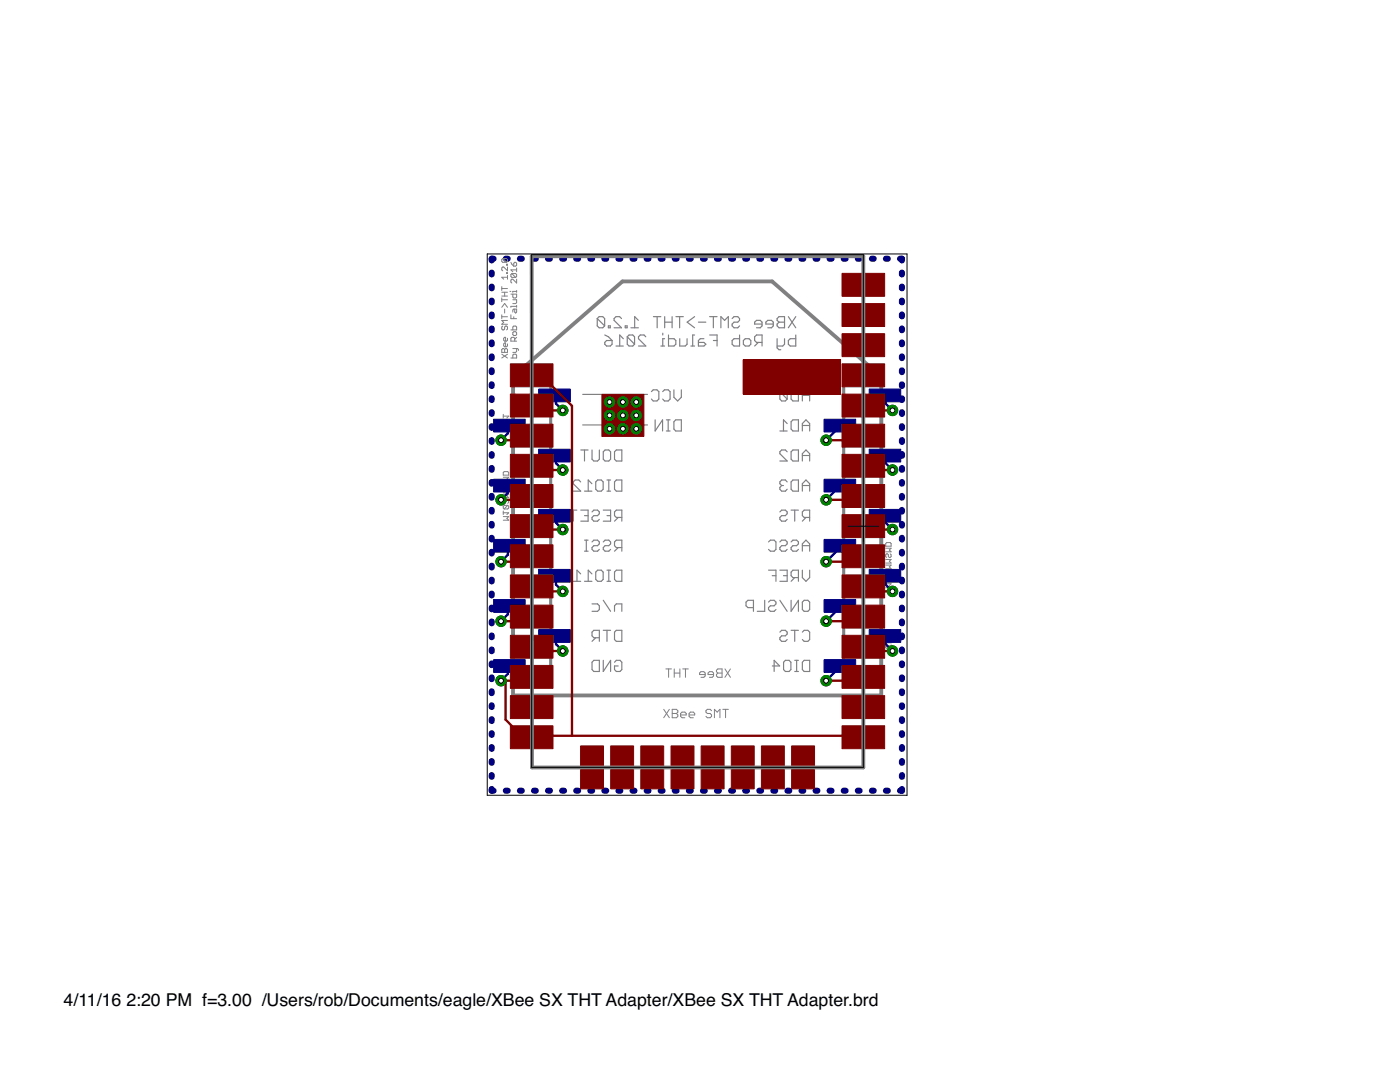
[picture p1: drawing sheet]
<svg xmlns="http://www.w3.org/2000/svg" width="279mm" height="216mm" viewBox="0 0 279 216" stroke-linecap="round" stroke-linejoin="round" font-family="sans-serif">
<defs><g id="words">
<g font-size="3.5">
<text x="12.7" y="200.7">4/11/16</text>
<text x="25.2" y="200.7">2:20 PM f=3.00 /Users/rob/Documents/eagle/XBee SX THT Adapter/XBee SX THT Adapter.brd</text>
</g>
</g></defs>
<path d="M104.6 78.9h3.1M106.2 77.3v3.2M170.6 132.9h3.1M172.1 131.3v3.2" fill="none" stroke="#000" stroke-width=".2"/>
<g fill="none" stroke="#808080" stroke-width=".2">
<path d="M100.4 82.7v.7M100.4 94.3l.2-.2h.7l.2 .2v.5h-1.1zM100.4 99.7v.7l.8-.7 .3 .2v.3l-.2 .2M100.4 84.5h1.1v-.5l-.2-.2h-.3l-.2 .2v.5M100.4 98.6h1.1l-.3 .4 .3 .3h-1.1M100.4 97.5h1.1l-.3 .3 .3 .4h-1.1M100.4 95.2h1.1l-.3 .4 .3 .3h-1.1M100.4 83h1.1l-.3 .4M101.3 96.4l.2 .1v.4l-.3 .1-.2-.1v-.4l-.4-.1-.2 .1v.4l.2 .1M101.5 85.1h-.9l-.2 .2 .2 .3M101.5 84.9v.4M100.4 103.1h1.1l-.3 .3 .3 .4h-1.1"/>
<path d="M100.4 102.3h1.1l-.3 .4M100.4 102v.7M101.3 100.8h-.7l-.2 .2v.4l.2 .2M101.3 100.8l.2 .2v.4l-.2 .2h-.7M101.3 100.8l-.7 .8M176.8 117.3h1l-.3 .3 .3 .4h-1M176.8 116.5h1l-.3 .3M176.8 113.9v.7l.7-.7 .3 .2v.3l-.1 .2M176.8 116.1v.7M176.8 112.8h1l-.3 .3 .3 .4h-1M176.8 111.6h1l-.3 .4 .3 .4h-1M176.8 109.4h1l-.3 .3 .3 .4h-1"/>
<path d="M177 108.3h.7l.1 .2v.5h-1v-.5zM177.7 110.5l.1 .2v.4l-.3 .1-.2-.1v-.4l-.3-.2-.2 .2v.4l.2 .1M177.7 115h-.7l-.2 .2v.3l.2 .2M177.7 115l.1 .2v.3l-.1 .2h-.7M177.7 115l-.7 .7M132.9 133.5h1.1M133.4 133.5v1.6M134.6 134.3h1.1M134.6 133.5v1.6M135.7 133.5v1.6M136.2 133.5h1.2M136.8 133.5v1.6"/>
<path d="M140.7 134.6h-1.1v-.3l.3-.3h.6l.2 .3v.6l-.2 .2h-.6M142.4 134.6h-1.1v-.3l.3-.3h.5l.3 .3v.6l-.3 .2h-.5M143 133.8l.3-.3h.8v1.6h-.8l-.3-.2v-.3l.3-.3-.3-.3zM143.3 134.3h.8M144.7 133.5l1.1 1.6M145.8 133.5l-1.1 1.6M176.8 126.4v.7l.7-.7h.2l.1 .2v.4l-.1 .1M176.8 128.3h1v-.6l-.1-.1h-.4l-.2 .1v.6M177.8 128.9h-.8l-.2 .1 .2 .4M177.8 128.7v.3"/>
</g>
<path d="M102.4 75.1l21.8-18.9h29.9l21.8 19v63.6h-73.5z" fill="none" stroke="#808080" stroke-width=".76"/>
<g fill="none" stroke="#808080" stroke-width=".23">
<path d="M116.3 78.7h12.9M119.2 63.6l.4-.4h.7l.4 .4v1.4M119.2 63.6v1.4l.4 .4h.7l.4-.4M119.2 63.6l1.5 1.4M120.7 66.8l.7 .4 .8 .7M121.1 67.9h1.1v.8l-.4 .3h-.7l-.4-.3v-.4zM121.4 65h.4v.4h-.4zM122.9 69h1.5M124 63.6l-.3-.4h-.8l-.3 .4v.3l1.4 1.5h-1.4M124.4 67.6l-.7-.8v2.2M124.8 65h.4v.4h-.4zM125.2 67.2v1.5l.3 .3h.8l.3-.3"/>
<path d="M125.2 67.2l.3-.4h.8l.3 .4v1.5M125.2 67.2l1.4 1.5M125.9 65.4h1.5M127.4 63.9l-.7-.7v2.2M128.9 67.2l-.4-.4h-.7l-.4 .4v.4l1.5 1.4h-1.5M130 78.1l.4-.3h.7l.4 .3v1.5l-.4 .4h-.7l-.4-.4M130.4 63.2h1.5M131.1 63.2v2.2M131.9 69h.7M132.2 78.1l.4-.3h.7l.4 .3v1.5l-.4 .4h-.7l-.4-.4M132.3 66.5v.3M132.6 67.6h-.3v1.4"/>
<path d="M132.7 64.3h1.4M132.7 63.2v2.2M133.4 66.8v2.2h1.1l.4-.3v-.8l-.4-.3h-1.1M134.1 63.2v2.2M134.5 77.8v1.5l.7 .7 .8-.7v-1.5M134.9 63.2h1.5M135.6 63.2v2.2M135.7 67.6v1.4h1.1l.3-.3v-1.1M137.9 69h.7M138.6 63.2l-1.5 1.1 1.5 1.1M138.6 66.8h-.4v2.2M139.4 64.3h1.5"/>
<path d="M140.5 67.6h-.7l-.4 .3v1.1h1.1l.4-.3-.4-.4h-1.1M141.6 63.2h1.5M141.6 66.8h1.5v2.2M142.4 63.2v2.2M142.4 67.9h.7M143.9 65.4v-2.2l.7 .7 .8-.7v2.2M146.1 63.6l.4-.4h.7l.4 .4v.3l-.4 .4h-.7l-.4 .4v.3l.4 .4h.7l.4-.4M147.6 66.8v2.2h-1.1l-.4-.3v-.8l.4-.3h1.1M148.4 67.9l.3-.3h.8l.3 .3v.8l-.3 .3h-.8l-.3-.3zM151.3 68.3l-.7 .7M152.1 64.7h-1.5v-.4l.4-.4h.7l.4 .4v.7l-.4 .4h-.7M152.1 68.3h-1.1l-.4-.4v-.7l.4-.4h1.1v2.2"/>
<path d="M154.3 64.7h-1.5v-.4l.4-.4h.8l.3 .4v.7l-.3 .4h-.8M155.1 63.6l.4-.4h1.1v2.2h-1.1l-.4-.4v-.3l.4-.4-.4-.4zM155.1 67.6v1.8l.4 .4h.3M155.5 64.3h1.1M155.6 78.1l.4-.3h.7l.4 .3v1.5M155.6 78.1v1.5l.4 .4h.7l.4-.4M155.6 78.1l1.5 1.5M156.6 67.6v1.1l-.4 .3h-1.1M157.3 63.2l1.5 2.2M157.9 78.1l.3-.3h1.1v2.2h-1.1l-.3-.4zM158.8 63.2l-1.5 2.2M158.8 66.8v2.2h-1.1l-.4-.3v-.8l.4-.3h1.1"/>
<path d="M160.1 78.9h1.5M115.9 96.2l-.4-.4h-.7l-.4 .4v.3l1.5 1.5h-1.5M115.9 89.8h1.5M116.3 84.8h12.9M116.6 89.8v2.2M116.6 98h1.5M118.1 96.5l-.7-.7v2.2M118.2 89.8v1.8l.3 .4h.8l.3-.4v-1.8M118.9 96.2l.4-.4h.7l.4 .4v1.4l-.4 .4h-.7l-.4-.4zM120.4 90.1l.4-.3h.7l.4 .3v1.5l-.4 .4h-.7l-.4-.4zM121.1 98h.8M121.1 95.8h.8"/>
<path d="M121.5 95.8v2.2M122.6 90.1l.4-.3h1.1v2.2h-1.1l-.4-.4zM123 95.8h1.1v2.2h-1.1l-.4-.4v-1.4zM130.7 83.8v2.2l1.5-2.2v2.2M133 86h.7M133 83.8h.7M133.3 83.8v2.2M134.9 83.8h1.1v2.2h-1.1l-.4-.4v-1.4zM155.6 86h1.5M156 96.9l-.4 .4v.3l.4 .4h.7l.4-.4M156 96.9h.4M157.1 90.1l-.4-.3h-.7l-.4 .3v.4l1.5 1.5h-1.5"/>
<path d="M157.1 96.2l-.4-.4h-.7l-.4 .4v.3l.4 .4M157.1 84.5l-.7-.7v2.2M157.9 90.1l.3-.3h1.1v2.2h-1.1l-.3-.4zM158.2 83.8h1.1v2.2h-1.1l-.3-.4v-1.4zM158.2 95.8h1.1v2.2h-1.1l-.3-.4v-1.4zM160.1 80v-1.5l.7-.7 .8 .7v1.5M160.1 86v-1.5l.7-.7 .8 .7v1.5M160.1 92v-1.5l.7-.7 .8 .7v1.5M160.1 98v-1.5l.7-.7 .8 .7v1.5M160.1 84.9h1.5M160.1 90.9h1.5M160.1 96.9h1.5"/>
<path d="M113.7 101.8h1.4M114.4 101.8v2.2M114.4 116h1.5M115.9 114.5l-.8-.7v2.2M115.9 101.8h1.5v2.2h-1.5M116.6 102.9h.8M116.6 107.8h.8M116.6 110h.8M116.6 116h1.5M117 107.8v2.2M118.1 114.5l-.7-.7v2.2M118.2 102.2l.3-.4h.8l.3 .4v.3l-.3 .4h-.8l-.3 .4v.3l.3 .4h.8l.3-.4"/>
<path d="M118.2 108.1l.3-.3h.8l.3 .3v.4l-.3 .4h-.8l-.3 .4v.3l.3 .4h.8l.3-.4M118.9 114.2l.4-.4h.7l.4 .4v1.4l-.4 .4h-.7l-.4-.4zM120.4 101.8h1.5v2.2h-1.5M120.4 108.1l.4-.3h.7l.4 .3v.4l-.4 .4h-.7l-.4 .4v.3l.4 .4h.7l.4-.4M120.4 119.8l1.5 2.2M121.1 102.9h.8M121.1 116h.8M121.1 113.8h.8M121.5 113.8v2.2M123 113.8h1.1v2.2h-1.1l-.4-.4v-1.4zM123.4 103.3l-.8 .7M123.4 109.3l-.8 .7"/>
<path d="M124.1 103.3h-1.1l-.4-.4v-.7l.4-.4h1.1v2.2M124.1 109.3h-1.1l-.4-.4v-.8l.4-.3h1.1v2.2M152.6 119.8v2.2h-1.5M153.4 108.1l.4-.3h.7l.4 .3v1.5l-.4 .4h-.7l-.4-.4M153.4 113.8h1.5v2.2M154.1 114.9h.8M155.6 102.2l.4-.4h.7l.4 .4v.3l-.4 .4h-.7l-.4 .4v.3l.4 .4h.7l.4-.4M155.6 108.1l.4-.3h.7l.4 .3v.4l-.4 .4h-.7l-.4 .4v.3l.4 .4h.7l.4-.4M155.6 113.8h1.5v2.2h-1.5M155.6 119.8l1.5 2.2M156.4 114.9h.7M157.9 101.8h1.4"/>
<path d="M157.9 108.1l.3-.3h.8l.3 .3v.4l-.3 .4h-.8l-.3 .4v.3l.3 .4h.8l.3-.4M157.9 119.8v2.2l1.4-2.2v2.2M158.6 101.8v2.2M158.6 115.3l-.7 .7M159.3 115.3h-1.1l-.3-.4v-.7l.3-.4h1.1v2.2M160.1 108.9h1.5M160.1 110v-1.5l.7-.7 .8 .7v1.5M160.1 113.8v1.5l.7 .7 .8-.7v-1.5M160.8 103.3l-.7 .7M161.6 103.3h-1.1l-.4-.4v-.7l.4-.4h1.1v2.2M118.2 120.5h1.1l.3 .4v.7l-.3 .4h-1.1M118.5 131.8h1.1v2.2h-1.1l-.3-.4v-1.5z"/>
<path d="M118.9 127.3l-.7 .7M119.6 127.3h-1.1l-.3-.4v-.8l.3-.3h1.1v2.2M120.4 131.8v2.2l1.5-2.2v2.2M120.4 125.8h1.5M121.1 125.8v2.2M122.6 122v-1.1l.4-.4h1.1v1.5M122.6 132.1l.4-.3h.7l.4 .3v1.5l-.4 .4h-.7l-.4-.4v-.7h.8M123 125.8h1.1v2.2h-1.1l-.4-.4v-1.5zM150.4 121.2h-1.1l-.4-.3v-.8l.4-.3h1.1v2.2M153.4 120.1l.4-.3h.7l.4 .3v.4l-.4 .4h-.7l-.4 .3v.4l.4 .4h.7l.4-.4M154.1 132.9h1.5l-1.1-1.1v2.2M155.6 126.1l.4-.3h.7l.4 .3v.4l-.4 .4h-.7l-.4 .4v.3l.4 .4h.7l.4-.4"/>
<path d="M156.7 131.8h.8l.3 .3v1.5l-.3 .4h-.8l-.3-.4v-1.5zM157.9 125.8h1.4M158.6 131.8h.7M158.6 134h.7M158.6 125.8v2.2M159 131.8v2.2M160.1 120.1l.4-.3h.7l.4 .3v1.5l-.4 .4h-.7l-.4-.4zM160.1 126.1l.4-.3h.7l.4 .3v1.5l-.4 .4h-.7l-.4-.4M160.5 131.8h1.1v2.2h-1.1l-.4-.4v-1.5z"/>
</g>
<path d="M102.4 75.2h7.5v61.5h-7.5zM168.4 75.2h7.5v61.5h-7.5z" fill="none" stroke="#808080" stroke-width=".61"/>
<g fill="#000080" stroke="#000080" stroke-width=".2">
<path d="M107.5 77.6h6.3v2.6h-6.3z"/>
<path d="M98.5 83.7h6.3v2.5h-6.3z"/>
<path d="M107.5 89.6h6.3v2.6h-6.3z"/>
<path d="M98.5 95.6h6.3v2.6h-6.3z"/>
<path d="M107.5 101.6h6.3v2.6h-6.3z"/>
<path d="M98.5 107.6h6.3v2.6h-6.3z"/>
<path d="M107.5 113.6h6.3v2.6h-6.3z"/>
<path d="M98.5 119.6h6.3v2.6h-6.3z"/>
<path d="M107.5 125.6h6.3v2.6h-6.3z"/>
<path d="M98.5 131.6h6.3v2.6h-6.3z"/>
<path d="M164.5 131.6h6.3v2.6h-6.3z"/>
<path d="M173.5 125.6h6.3v2.6h-6.3z"/>
<path d="M164.5 119.6h6.3v2.6h-6.3z"/>
<path d="M173.5 113.6h6.3v2.6h-6.3z"/>
<path d="M164.5 107.6h6.3v2.6h-6.3z"/>
<path d="M173.5 101.6h6.3v2.6h-6.3z"/>
<path d="M164.5 95.6h6.3v2.6h-6.3z"/>
<path d="M173.5 89.6h6.3v2.6h-6.3z"/>
<path d="M164.5 83.7h6.3v2.5h-6.3z"/>
<path d="M173.5 77.6h6.3v2.6h-6.3z"/>
</g>
<g fill="none" stroke="#000080" stroke-width=".47">
<path d="M110.7 78.9l.3 .3v1.3l1.3 1.4M176.6 78.9l.1 .3v1.3l1.4 1.4M101.7 84.9l-.4 .2v1.4l-1.3 1.3M101.7 96.9l-.4 .1v1.4l-1.3 1.3M110.7 90.9l.3 .1v1.4l1.3 1.4M167.6 84.9v.2l-2.7 2.7M167.6 96.9l-2.7 2.8M176.6 90.9l.1 .1v1.4l1.4 1.4M101.7 108.9l-.4 .4v1.4l-1.3 1.4M110.7 102.9h.3v1.4l1.3 1.4M110.7 114.9l.3 .4v1.3l1.3 1.4M167.6 108.9v.4l-2.7 2.8"/>
<path d="M176.6 102.9h.1v1.4l1.4 1.4M176.6 114.9l.1 1.7 1.4 1.4M101.7 120.9l-.4 .3v1.4l-1.3 1.4M101.7 132.9l-.4 .2v1.4l-1.3 1.3M110.7 126.9l.3 .2v1.4l1.3 1.4M167.6 120.9v.3l-2.7 2.8M167.6 132.9v.2l-2.7 2.7M176.6 126.9l.1 .2v1.4l1.4 1.4"/>
</g>
<g fill="none" stroke="#000080" stroke-width="1.2">
<path d="M98.1 54.4v.4M98.1 57.2v.3M98.1 60v.3M98.5 51.6h-.4v.4M100.9 51.6h.4M103.8 51.6h.3M106.6 51.6h.3M109.4 51.6h.3M112.2 51.6h.4M115 51.6h.4M117.8 51.6h.4M120.6 51.6h.4"/>
<path d="M123.4 51.6h.4M126.2 51.6h.4M129.1 51.6h.3M131.8 51.6h.4M134.7 51.6h.3M137.5 51.6h.4M140.3 51.6h.4M143.1 51.6h.4M145.9 51.6h.4M148.7 51.6h.4M151.5 51.6h.4M154.3 51.6h.4"/>
<path d="M157.1 51.6h.4M160 51.6h.3M162.8 51.6h.3M165.6 51.6h.3M168.4 51.6h.4M171.2 51.6h.4M174 51.6h.4M176.8 51.6h.4M179.6 51.6h.4v.4M180 54.4v.4M180 57.2v.3M180 60v.3"/>
<path d="M98.1 62.8v.3M98.1 65.6v.3M98.1 68.3v.4M98.1 71.1v.4M98.1 73.9v.4M98.1 76.7v.3M98.1 79.5v.3M180 62.8v.3M180 65.6v.3M180 68.3v.4M180 71.1v.4M180 73.9v.4"/>
<path d="M180 76.7v.3M180 79.5v.3M98.1 82.3v.3M98.1 85v.4M98.1 87.8v.4M98.1 90.6v.4M98.1 93.4v.3M98.1 96.2v.3M98.1 99v.3M180 82.3v.3M180 85v.4M180 87.8v.4"/>
<path d="M180 90.6v.4M180 93.4v.3M180 96.2v.3M180 99v.3M98.1 101.7v.4M98.1 104.5v.4M98.1 107.3v.4M98.1 110.1v.3M98.1 112.9v.3M98.1 115.7v.3M98.1 118.4v.4M180 101.7v.4"/>
<path d="M180 104.5v.4M180 107.3v.4M180 110.1v.3M180 112.9v.3M180 115.7v.3M180 118.4v.4M98.1 121.2v.4M98.1 124v.4M98.1 126.8v.3M98.1 129.6v.3M98.1 132.4v.3M98.1 135.2v.3"/>
<path d="M98.1 137.9v.4M180 121.2v.4M180 124v.4M180 126.8v.3M180 129.6v.3M180 132.4v.3M180 135.2v.3M180 137.9v.4M98.1 157.4v.4h.4M98.1 140.7v.4M98.1 143.5v.4M98.1 146.3v.3"/>
<path d="M98.1 149.1v.3M98.1 151.9v.3M98.1 154.7v.3M100.9 157.8h.4M103.8 157.8h.3M106.6 157.8h.3M109.4 157.8h.3M112.2 157.8h.4M115 157.8h.4M117.8 157.8h.4M120.6 157.8h.4M123.4 157.8h.4"/>
<path d="M126.2 157.8h.4M129.1 157.8h.3M131.8 157.8h.4M134.7 157.8h.3M137.5 157.8h.4M140.3 157.8h.4M143.1 157.8h.4M145.9 157.8h.4M148.7 157.8h.4M151.5 157.8h.4M154.3 157.8h.4M157.1 157.8h.4"/>
<path d="M160 157.8h.3M162.8 157.8h.3M165.6 157.8h.3M168.4 157.8h.4M171.2 157.8h.4M174 157.8h.4M176.8 157.8h.4M180 140.7v.4M180 143.5v.4M180 146.3v.3M180 149.1v.3M180 151.9v.3"/>
<path d="M180 154.7v.3M180 157.4v.4h-.4"/>
</g>
<circle cx="121.6" cy="80.2" r="1.04" fill="#008000" stroke="#008000" stroke-width=".2"/>
<circle cx="121.6" cy="80.2" r=".49" fill="#fff" stroke="#000" stroke-width=".2"/>
<circle cx="127" cy="80.2" r="1.04" fill="#008000" stroke="#008000" stroke-width=".2"/>
<circle cx="127" cy="80.2" r=".49" fill="#fff" stroke="#000" stroke-width=".2"/>
<circle cx="124.3" cy="80.2" r="1.04" fill="#008000" stroke="#008000" stroke-width=".2"/>
<circle cx="124.3" cy="80.2" r=".49" fill="#fff" stroke="#000" stroke-width=".2"/>
<circle cx="121.6" cy="82.9" r="1.04" fill="#008000" stroke="#008000" stroke-width=".2"/>
<circle cx="121.6" cy="82.9" r=".49" fill="#fff" stroke="#000" stroke-width=".2"/>
<circle cx="121.6" cy="85.6" r="1.04" fill="#008000" stroke="#008000" stroke-width=".2"/>
<circle cx="121.6" cy="85.6" r=".49" fill="#fff" stroke="#000" stroke-width=".2"/>
<circle cx="127" cy="85.6" r="1.04" fill="#008000" stroke="#008000" stroke-width=".2"/>
<circle cx="127" cy="85.6" r=".49" fill="#fff" stroke="#000" stroke-width=".2"/>
<circle cx="127" cy="82.9" r="1.04" fill="#008000" stroke="#008000" stroke-width=".2"/>
<circle cx="127" cy="82.9" r=".49" fill="#fff" stroke="#000" stroke-width=".2"/>
<circle cx="124.3" cy="82.9" r="1.04" fill="#008000" stroke="#008000" stroke-width=".2"/>
<circle cx="124.3" cy="82.9" r=".49" fill="#fff" stroke="#000" stroke-width=".2"/>
<circle cx="124.3" cy="85.6" r="1.04" fill="#008000" stroke="#008000" stroke-width=".2"/>
<circle cx="124.3" cy="85.6" r=".49" fill="#fff" stroke="#000" stroke-width=".2"/>
<circle cx="100" cy="135.8" r="1.04" fill="#008000" stroke="#008000" stroke-width=".2"/>
<circle cx="100" cy="135.8" r=".49" fill="#fff" stroke="#000" stroke-width=".2"/>
<circle cx="112.3" cy="81.9" r="1.04" fill="#008000" stroke="#008000" stroke-width=".2"/>
<circle cx="112.3" cy="81.9" r=".49" fill="#fff" stroke="#000" stroke-width=".2"/>
<circle cx="100" cy="87.8" r="1.04" fill="#008000" stroke="#008000" stroke-width=".2"/>
<circle cx="100" cy="87.8" r=".49" fill="#fff" stroke="#000" stroke-width=".2"/>
<circle cx="112.3" cy="93.8" r="1.04" fill="#008000" stroke="#008000" stroke-width=".2"/>
<circle cx="112.3" cy="93.8" r=".49" fill="#fff" stroke="#000" stroke-width=".2"/>
<circle cx="100" cy="99.7" r="1.04" fill="#008000" stroke="#008000" stroke-width=".2"/>
<circle cx="100" cy="99.7" r=".49" fill="#fff" stroke="#000" stroke-width=".2"/>
<circle cx="112.3" cy="105.7" r="1.04" fill="#008000" stroke="#008000" stroke-width=".2"/>
<circle cx="112.3" cy="105.7" r=".49" fill="#fff" stroke="#000" stroke-width=".2"/>
<circle cx="100" cy="112.1" r="1.04" fill="#008000" stroke="#008000" stroke-width=".2"/>
<circle cx="100" cy="112.1" r=".49" fill="#fff" stroke="#000" stroke-width=".2"/>
<circle cx="100" cy="124" r="1.04" fill="#008000" stroke="#008000" stroke-width=".2"/>
<circle cx="100" cy="124" r=".49" fill="#fff" stroke="#000" stroke-width=".2"/>
<circle cx="178.1" cy="81.9" r="1.04" fill="#008000" stroke="#008000" stroke-width=".2"/>
<circle cx="178.1" cy="81.9" r=".49" fill="#fff" stroke="#000" stroke-width=".2"/>
<circle cx="164.9" cy="87.8" r="1.04" fill="#008000" stroke="#008000" stroke-width=".2"/>
<circle cx="164.9" cy="87.8" r=".49" fill="#fff" stroke="#000" stroke-width=".2"/>
<circle cx="178.1" cy="93.8" r="1.04" fill="#008000" stroke="#008000" stroke-width=".2"/>
<circle cx="178.1" cy="93.8" r=".49" fill="#fff" stroke="#000" stroke-width=".2"/>
<circle cx="164.9" cy="99.7" r="1.04" fill="#008000" stroke="#008000" stroke-width=".2"/>
<circle cx="164.9" cy="99.7" r=".49" fill="#fff" stroke="#000" stroke-width=".2"/>
<circle cx="164.9" cy="112.1" r="1.04" fill="#008000" stroke="#008000" stroke-width=".2"/>
<circle cx="164.9" cy="112.1" r=".49" fill="#fff" stroke="#000" stroke-width=".2"/>
<circle cx="178.1" cy="118" r="1.04" fill="#008000" stroke="#008000" stroke-width=".2"/>
<circle cx="178.1" cy="118" r=".49" fill="#fff" stroke="#000" stroke-width=".2"/>
<circle cx="164.9" cy="124" r="1.04" fill="#008000" stroke="#008000" stroke-width=".2"/>
<circle cx="164.9" cy="124" r=".49" fill="#fff" stroke="#000" stroke-width=".2"/>
<circle cx="178.1" cy="129.9" r="1.04" fill="#008000" stroke="#008000" stroke-width=".2"/>
<circle cx="178.1" cy="129.9" r=".49" fill="#fff" stroke="#000" stroke-width=".2"/>
<circle cx="164.9" cy="135.8" r="1.04" fill="#008000" stroke="#008000" stroke-width=".2"/>
<circle cx="164.9" cy="135.8" r=".49" fill="#fff" stroke="#000" stroke-width=".2"/>
<circle cx="112.3" cy="118" r="1.04" fill="#008000" stroke="#008000" stroke-width=".2"/>
<circle cx="112.3" cy="118" r=".49" fill="#fff" stroke="#000" stroke-width=".2"/>
<circle cx="112.3" cy="129.9" r="1.04" fill="#008000" stroke="#008000" stroke-width=".2"/>
<circle cx="112.3" cy="129.9" r=".49" fill="#fff" stroke="#000" stroke-width=".2"/>
<circle cx="178.1" cy="105.7" r="1.04" fill="#008000" stroke="#008000" stroke-width=".2"/>
<circle cx="178.1" cy="105.7" r=".49" fill="#fff" stroke="#000" stroke-width=".2"/>
<g fill="#800000" stroke="#800000" stroke-width=".2">
<path d="M101.9 72.6h8.5v4.6h-8.5z"/>
<path d="M101.9 78.6h8.5v4.6h-8.5z"/>
<path d="M101.9 84.6h8.5v4.6h-8.5z"/>
<path d="M101.9 90.7h8.5v4.5h-8.5z"/>
<path d="M101.9 96.7h8.5v4.6h-8.5z"/>
<path d="M101.9 102.7h8.5v4.6h-8.5z"/>
<path d="M101.9 108.7h8.5v4.6h-8.5z"/>
<path d="M101.9 114.7h8.5v4.6h-8.5z"/>
<path d="M101.9 120.8h8.5v4.5h-8.5z"/>
<path d="M101.9 126.8h8.5v4.5h-8.5z"/>
<path d="M101.9 132.8h8.5v4.6h-8.5z"/>
<path d="M101.9 138.8h8.5v4.6h-8.5z"/>
<path d="M101.9 144.8h8.5v4.6h-8.5z"/>
<path d="M115.9 148.8h4.5v8.6h-4.5z"/>
<path d="M121.9 148.8h4.5v8.6h-4.5z"/>
<path d="M127.9 148.8h4.6v8.6h-4.6z"/>
<path d="M133.9 148.8h4.6v8.6h-4.6z"/>
<path d="M139.9 148.8h4.6v8.6h-4.6z"/>
<path d="M145.9 148.8h4.6v8.6h-4.6z"/>
<path d="M152 148.8h4.5v8.6h-4.5z"/>
<path d="M158 148.8h4.6v8.6h-4.6z"/>
<path d="M168 144.8h8.6v4.6h-8.6z"/>
<path d="M168 138.8h8.6v4.6h-8.6z"/>
<path d="M168 132.8h8.6v4.6h-8.6z"/>
<path d="M168 126.8h8.6v4.5h-8.6z"/>
<path d="M168 120.8h8.6v4.5h-8.6z"/>
<path d="M168 114.7h8.6v4.6h-8.6z"/>
<path d="M168 108.7h8.6v4.6h-8.6z"/>
<path d="M168 102.7h8.6v4.6h-8.6z"/>
<path d="M168 96.7h8.6v4.6h-8.6z"/>
<path d="M168 90.7h8.6v4.5h-8.6z"/>
<path d="M168 84.6h8.6v4.6h-8.6z"/>
<path d="M168 78.6h8.6v4.6h-8.6z"/>
<path d="M168 72.6h8.6v4.6h-8.6z"/>
<path d="M168 66.6h8.6v4.6h-8.6z"/>
<path d="M168 60.6h8.6v4.6h-8.6z"/>
<path d="M168 54.5h8.6v4.6h-8.6z"/>
<path d="M120.1 78.7h8.4v8.4h-8.4z"/>
</g>
<g fill="none" stroke="#800000" stroke-width=".47">
<path d="M106.1 74.9l.3 .2h1.8l6 5.9v65.8M106.1 80.9l.3 .1 .9 .9h5M106.1 86.9h-.2l-.9 .9h-5M106.1 92.9l.7 .9h5.5M106.1 99l-.6 .7h-5.5M172.3 80.9l.3 .1 .9 .9h4.6M172.3 86.9l-1 .9h-6.4M172.3 92.9l.8 .9h5M172.3 99l-.6 .7h-6.8M106.1 105l.7 .7h5.5M106.1 111l-1.1 1.1h-5M106.1 117l.3 .1 .9 .9h5"/>
<path d="M172.3 105l.8 .7h5M172.3 111l-1 1.1h-6.4M172.3 117l.3 .1 .9 .9h4.6M100.9 135.8v7.8l3.2 3.2h1.8l.2 .3 .3-.3h65.8l.1 .3M106.1 135.1l-.6 .7h-5.5M106.1 123h-.2l-.9 1h-5M106.1 129.1l.7 .8h5.5M172.3 135.1l-.6 .7h-6.8M172.3 123l-1 1h-6.4M172.3 129.1l.8 .8h5"/>
</g>
<circle cx="121.6" cy="80.2" r="1.04" fill="#008000" stroke="#008000" stroke-width=".2"/>
<circle cx="121.6" cy="80.2" r=".49" fill="#fff" stroke="#000" stroke-width=".2"/>
<circle cx="127" cy="80.2" r="1.04" fill="#008000" stroke="#008000" stroke-width=".2"/>
<circle cx="127" cy="80.2" r=".49" fill="#fff" stroke="#000" stroke-width=".2"/>
<circle cx="124.3" cy="80.2" r="1.04" fill="#008000" stroke="#008000" stroke-width=".2"/>
<circle cx="124.3" cy="80.2" r=".49" fill="#fff" stroke="#000" stroke-width=".2"/>
<circle cx="121.6" cy="82.9" r="1.04" fill="#008000" stroke="#008000" stroke-width=".2"/>
<circle cx="121.6" cy="82.9" r=".49" fill="#fff" stroke="#000" stroke-width=".2"/>
<circle cx="121.6" cy="85.6" r="1.04" fill="#008000" stroke="#008000" stroke-width=".2"/>
<circle cx="121.6" cy="85.6" r=".49" fill="#fff" stroke="#000" stroke-width=".2"/>
<circle cx="127" cy="85.6" r="1.04" fill="#008000" stroke="#008000" stroke-width=".2"/>
<circle cx="127" cy="85.6" r=".49" fill="#fff" stroke="#000" stroke-width=".2"/>
<circle cx="127" cy="82.9" r="1.04" fill="#008000" stroke="#008000" stroke-width=".2"/>
<circle cx="127" cy="82.9" r=".49" fill="#fff" stroke="#000" stroke-width=".2"/>
<circle cx="124.3" cy="82.9" r="1.04" fill="#008000" stroke="#008000" stroke-width=".2"/>
<circle cx="124.3" cy="82.9" r=".49" fill="#fff" stroke="#000" stroke-width=".2"/>
<circle cx="124.3" cy="85.6" r="1.04" fill="#008000" stroke="#008000" stroke-width=".2"/>
<circle cx="124.3" cy="85.6" r=".49" fill="#fff" stroke="#000" stroke-width=".2"/>
<circle cx="100" cy="135.8" r="1.04" fill="#008000" stroke="#008000" stroke-width=".2"/>
<circle cx="100" cy="135.8" r=".49" fill="#fff" stroke="#000" stroke-width=".2"/>
<circle cx="112.3" cy="81.9" r="1.04" fill="#008000" stroke="#008000" stroke-width=".2"/>
<circle cx="112.3" cy="81.9" r=".49" fill="#fff" stroke="#000" stroke-width=".2"/>
<circle cx="100" cy="87.8" r="1.04" fill="#008000" stroke="#008000" stroke-width=".2"/>
<circle cx="100" cy="87.8" r=".49" fill="#fff" stroke="#000" stroke-width=".2"/>
<circle cx="112.3" cy="93.8" r="1.04" fill="#008000" stroke="#008000" stroke-width=".2"/>
<circle cx="112.3" cy="93.8" r=".49" fill="#fff" stroke="#000" stroke-width=".2"/>
<circle cx="100" cy="99.7" r="1.04" fill="#008000" stroke="#008000" stroke-width=".2"/>
<circle cx="100" cy="99.7" r=".49" fill="#fff" stroke="#000" stroke-width=".2"/>
<circle cx="112.3" cy="105.7" r="1.04" fill="#008000" stroke="#008000" stroke-width=".2"/>
<circle cx="112.3" cy="105.7" r=".49" fill="#fff" stroke="#000" stroke-width=".2"/>
<circle cx="100" cy="112.1" r="1.04" fill="#008000" stroke="#008000" stroke-width=".2"/>
<circle cx="100" cy="112.1" r=".49" fill="#fff" stroke="#000" stroke-width=".2"/>
<circle cx="100" cy="124" r="1.04" fill="#008000" stroke="#008000" stroke-width=".2"/>
<circle cx="100" cy="124" r=".49" fill="#fff" stroke="#000" stroke-width=".2"/>
<circle cx="178.1" cy="81.9" r="1.04" fill="#008000" stroke="#008000" stroke-width=".2"/>
<circle cx="178.1" cy="81.9" r=".49" fill="#fff" stroke="#000" stroke-width=".2"/>
<circle cx="164.9" cy="87.8" r="1.04" fill="#008000" stroke="#008000" stroke-width=".2"/>
<circle cx="164.9" cy="87.8" r=".49" fill="#fff" stroke="#000" stroke-width=".2"/>
<circle cx="178.1" cy="93.8" r="1.04" fill="#008000" stroke="#008000" stroke-width=".2"/>
<circle cx="178.1" cy="93.8" r=".49" fill="#fff" stroke="#000" stroke-width=".2"/>
<circle cx="164.9" cy="99.7" r="1.04" fill="#008000" stroke="#008000" stroke-width=".2"/>
<circle cx="164.9" cy="99.7" r=".49" fill="#fff" stroke="#000" stroke-width=".2"/>
<circle cx="164.9" cy="112.1" r="1.04" fill="#008000" stroke="#008000" stroke-width=".2"/>
<circle cx="164.9" cy="112.1" r=".49" fill="#fff" stroke="#000" stroke-width=".2"/>
<circle cx="178.1" cy="118" r="1.04" fill="#008000" stroke="#008000" stroke-width=".2"/>
<circle cx="178.1" cy="118" r=".49" fill="#fff" stroke="#000" stroke-width=".2"/>
<circle cx="164.9" cy="124" r="1.04" fill="#008000" stroke="#008000" stroke-width=".2"/>
<circle cx="164.9" cy="124" r=".49" fill="#fff" stroke="#000" stroke-width=".2"/>
<circle cx="178.1" cy="129.9" r="1.04" fill="#008000" stroke="#008000" stroke-width=".2"/>
<circle cx="178.1" cy="129.9" r=".49" fill="#fff" stroke="#000" stroke-width=".2"/>
<circle cx="164.9" cy="135.8" r="1.04" fill="#008000" stroke="#008000" stroke-width=".2"/>
<circle cx="164.9" cy="135.8" r=".49" fill="#fff" stroke="#000" stroke-width=".2"/>
<circle cx="112.3" cy="118" r="1.04" fill="#008000" stroke="#008000" stroke-width=".2"/>
<circle cx="112.3" cy="118" r=".49" fill="#fff" stroke="#000" stroke-width=".2"/>
<circle cx="112.3" cy="129.9" r="1.04" fill="#008000" stroke="#008000" stroke-width=".2"/>
<circle cx="112.3" cy="129.9" r=".49" fill="#fff" stroke="#000" stroke-width=".2"/>
<circle cx="178.1" cy="105.7" r="1.04" fill="#008000" stroke="#008000" stroke-width=".2"/>
<circle cx="178.1" cy="105.7" r=".49" fill="#fff" stroke="#000" stroke-width=".2"/>
<path d="M148.3 71.8h19.4v6.8h-19.4z" fill="#800000" stroke="#800000" stroke-width=".2"/>
<g fill="none" stroke="#808080" stroke-width=".2">
<path d="M100.1 57.2v.8M100.1 59.4v.8M100.1 59.8h1.2M100.1 59.1h1.2M100.1 58.3h1.2M100.1 57.6h1.2M100.3 51.6l-.2 .2v.4l.2 .1h.8M100.3 51.6h.8l.2 .2v.4l-.2 .1M100.3 51.6l.8 .7M100.7 58.3v.8M101.1 52.7h.2v.2h-.2zM101.1 54.4h.2v.2h-.2z"/>
<path d="M101.3 53.3v.7l-.8-.7-.4 .2v.3l.2 .2M101.3 54.9v.8M101.3 55.3h-1.2l.4 .4M101.8 58.1h.2M102 58.7h1.1v.6l-.2 .2h-.4l-.2-.2v-.6M102 52.3l.5 .8M102.2 54.6l-.2 .2v.4l.2 .2h.7M102.2 54.6h.7l.2 .2v.4l-.2 .2M102.2 54.6l.7 .8M102.3 59.8h.8v.6l-.2 .2h-.6M102.5 52.5l.4-.2 .2 .2v.4l-.2 .2h-.4zM103.1 53.5v.7"/>
<path d="M103.1 55.7v.8l-.8-.8-.3 .2v.4l.2 .2M103.1 58v.3M103.1 58.1h-.8v.2M103.1 53.8h-1.1l.3 .4M100.1 70.7l1.2 .7M100.1 69.7l.2-.1 .4 .1 .4-.1 .2 .1v.6h-1.2zM100.1 62.8v.8M100.1 63.2h1.2M100.1 61.3l.6-.7 .6 .7M100.3 65.1l-.2 .2v.3l.4 .2 .2-.2v-.3l.4-.2 .2 .2v.3l-.2 .2M100.7 61.7v.8M100.7 69.7v.6"/>
<path d="M101.3 70.7l-1.2 .7M101.3 67.5v.4l-.2 .2h-.4l-.2-.2v-.4l.4-.2v.8M101.3 68.6v.4l-.2 .2h-.4l-.2-.2v-.4l.4-.2v.8M101.3 63.9h-1.2l.4 .4-.4 .4h1.2M102 65.8h1.1v-.5l-.2-.2h-.4l-.2 .2v.5M102 71.4h1.1v-.5l-.2-.2h-.4l-.2 .2v.5M102 62.8v.8h1.1M102.3 69.6h1l.2 .3M102.3 66.4l.2-.2h.4l.2 .2v.4l-.2 .2h-.4l-.2-.2zM102.5 63.2v.4M102.7 68.1v-.6l-.2-.2h-.3l-.2 .2v.6h1.1M102.7 61.7v.6l.2 .2 .2-.2v-.6h-.6l-.2 .2v.4"/>
<path d="M103.1 69.6v.5l-.2 .2h-.6M103.1 60.9v.4M103.1 61.1h-1.1v.2M103.1 67.3l-.4 .4M132.5 141.5l1.1 1.7M133.6 141.5l-1.1 1.7M134.2 141.5h.8l.3 .3v.3l-.3 .3 .3 .3v.2l-.3 .3h-.8zM134.2 142.4h.8M135.8 142.7h1.1v-.3l-.2-.3h-.6l-.3 .3v.5l.3 .3h.6M137.5 142.7h1.1v-.3l-.2-.3h-.6l-.3 .3v.5l.3 .3h.6M142 141.8l-.3-.3h-.5l-.3 .3v.3l.3 .3h.5l.3 .3v.2l-.3 .3h-.5l-.3-.3M142.6 143.2v-1.7l.5 .6 .6-.6v1.7"/>
<path d="M144.3 141.5h1.1M144.8 141.5v1.7"/>
</g>
<path d="M106.1 51.1h66.2v102h-66.1z" fill="none" stroke="#808080" stroke-width=".76"/>
<path d="M97.2 50.7h83.8v108h-83.8zM106.1 50.8h66.2v102.3h-66.2zM169.2 105h6.1" fill="none" stroke="#000" stroke-width=".2"/>
<use href="#words"/>
</svg>
